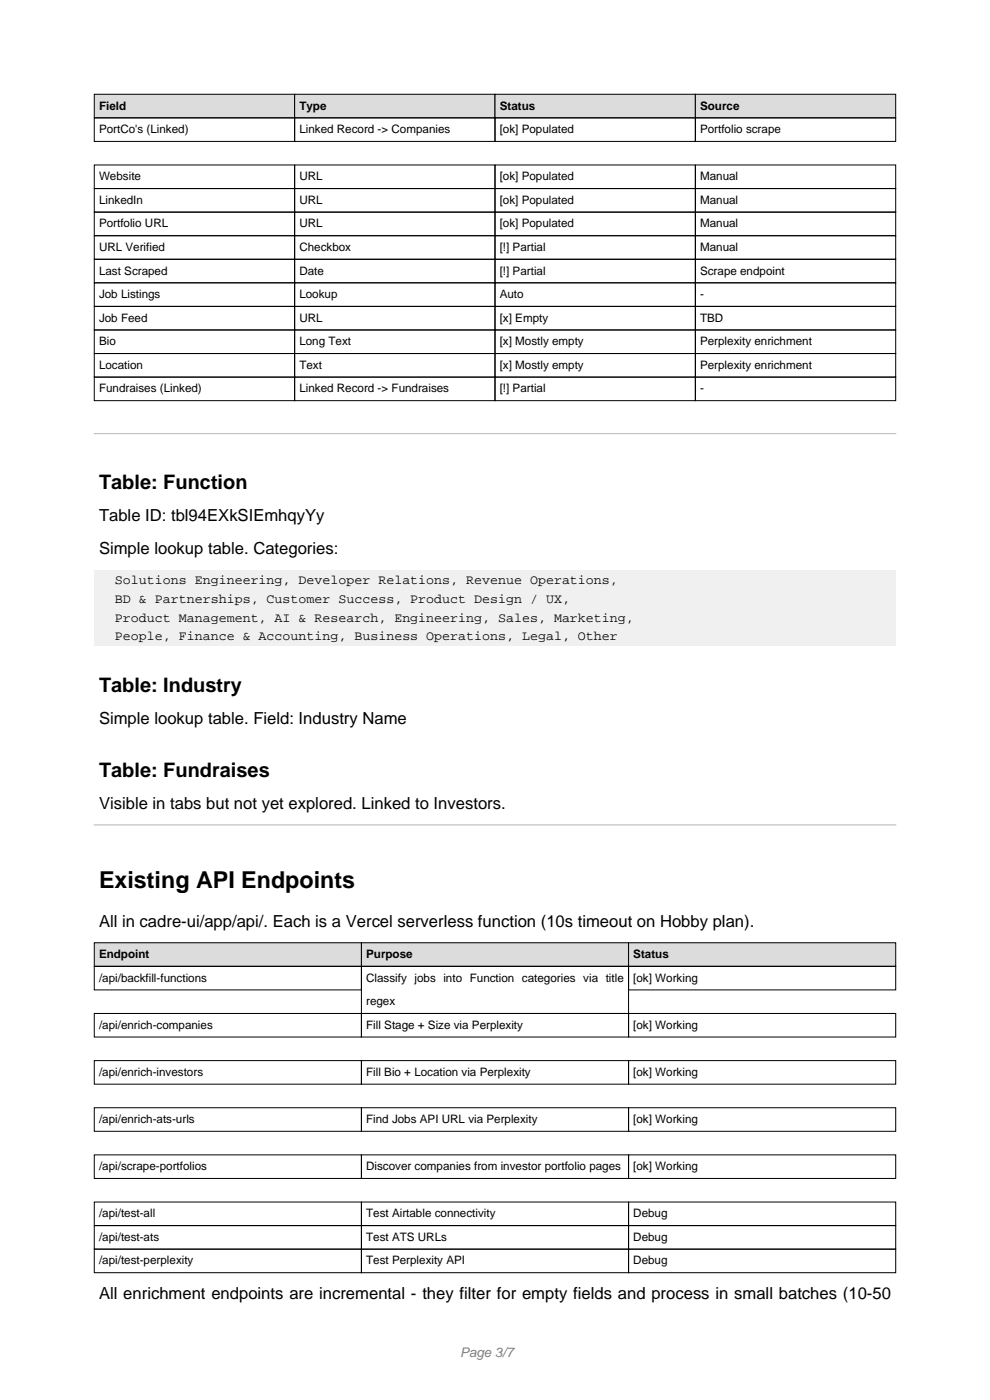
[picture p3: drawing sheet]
<svg xmlns="http://www.w3.org/2000/svg" width="210mm" height="297mm" viewBox="0 0 210 297" stroke-linecap="round" stroke-linejoin="round" font-family="sans-serif">
<defs><g id="words">
<text font-size="4.9" x="21" y="188.5">Existing API Endpoints</text>
<g font-size="4.2">
<text x="21" y="103.8">Table: Function</text>
<text x="21" y="146.8">Table: Industry</text>
<text x="21" y="164.8">Table: Fundraises</text>
</g>
<g font-size="3.5">
<text x="21" y="110.6">Table ID: tbl94EXkSIEmhqyYy</text>
<text x="21" y="117.6">Simple lookup table. Categories:</text>
<text x="21" y="153.6">Simple lookup table. Field: Industry Name</text>
<text x="21" y="171.6">Visible in tabs but not yet explored. Linked to Investors.</text>
<text x="21" y="196.6">All in cadre-ui/app/api/. Each is a Vercel serverless function (10s timeout on Hobby plan).</text>
<text x="21" y="275.6">All enrichment endpoints are incremental - they filter for empty fields and process in small batches (10-50</text>
</g>
<g font-size="2.8">
<text x="24.4" y="123.8">Solutions Engineering, Developer Relations, Revenue Operations,</text>
<text x="24.4" y="127.8">BD &amp; Partnerships, Customer Success, Product Design / UX,</text>
<text x="24.4" y="131.8">Product Management, AI &amp; Research, Engineering, Sales, Marketing,</text>
<text x="24.4" y="135.8">People, Finance &amp; Accounting, Business Operations, Legal, Other</text>
</g>
<text font-size="2.8" fill="#808080" x="97.6" y="287.8">Page 3/7</text>
<g font-size="2.5">
<text x="21" y="23.2">Field</text>
<text x="63.5" y="23.2">Type</text>
<text x="106" y="23.2">Status</text>
<text x="148.5" y="23.2">Source</text>
<text x="21" y="28.2">PortCo's (Linked)</text>
<text x="63.5" y="28.2">Linked Record -&gt; Companies</text>
<text x="106" y="28.2">[ok] Populated</text>
<text x="148.5" y="28.2">Portfolio scrape</text>
<text x="21" y="38.2">Website</text>
<text x="63.5" y="38.2">URL</text>
<text x="106" y="38.2">[ok] Populated</text>
<text x="148.5" y="38.2">Manual</text>
<text x="21" y="43.2">LinkedIn</text>
<text x="63.5" y="43.2">URL</text>
<text x="106" y="43.2">[ok] Populated</text>
<text x="148.5" y="43.2">Manual</text>
<text x="21" y="48.2">Portfolio URL</text>
<text x="21" y="53.2">URL Verified</text>
<text x="63.5" y="48.2">URL</text>
<text x="63.5" y="53.2">Checkbox</text>
<text x="106" y="48.2">[ok] Populated</text>
<text x="106" y="53.2">[!] Partial</text>
<text x="148.5" y="48.2">Manual</text>
<text x="148.5" y="53.2">Manual</text>
<text x="21" y="58.2">Last Scraped</text>
<text x="63.5" y="58.2">Date</text>
<text x="106" y="58.2">[!] Partial</text>
<text x="148.5" y="58.2">Scrape endpoint</text>
<text x="21" y="63.2">Job Listings</text>
<text x="63.5" y="63.2">Lookup</text>
<text x="106" y="63.2">Auto</text>
<text x="148.5" y="63.2">-</text>
<text x="21" y="68.2">Job Feed</text>
<text x="63.5" y="68.2">URL</text>
<text x="106" y="68.2">[x] Empty</text>
<text x="148.5" y="68.2">TBD</text>
<text x="21" y="73.2">Bio</text>
<text x="63.5" y="73.2">Long Text</text>
<text x="106" y="73.2">[x] Mostly empty</text>
<text x="148.5" y="73.2">Perplexity enrichment</text>
<text x="21" y="78.2">Location</text>
<text x="21" y="83.2">Fundraises (Linked)</text>
<text x="63.5" y="78.2">Text</text>
<text x="63.5" y="83.2">Linked Record -&gt; Fundraises</text>
<text x="106" y="78.2">[x] Mostly empty</text>
<text x="106" y="83.2">[!] Partial</text>
<text x="148.5" y="78.2">Perplexity enrichment</text>
<text x="148.5" y="83.2">-</text>
<text x="21" y="203.2">Endpoint</text>
<text x="77.7" y="203.2">Purpose</text>
<text x="134.3" y="203.2">Status</text>
<text x="21" y="208.2">/api/backfill-functions</text>
<text x="77.7" y="208.2">Classify jobs into Function categories via title</text>
<text x="134.3" y="208.2">[ok] Working</text>
<text x="77.7" y="213.2">regex</text>
<text x="21" y="218.2">/api/enrich-companies</text>
<text x="77.7" y="218.2">Fill Stage + Size via Perplexity</text>
<text x="134.3" y="218.2">[ok] Working</text>
<text x="21" y="228.2">/api/enrich-investors</text>
<text x="77.7" y="228.2">Fill Bio + Location via Perplexity</text>
<text x="134.3" y="228.2">[ok] Working</text>
<text x="21" y="238.2">/api/enrich-ats-urls</text>
<text x="77.7" y="238.2">Find Jobs API URL via Perplexity</text>
<text x="134.3" y="238.2">[ok] Working</text>
<text x="21" y="248.2">/api/scrape-portfolios</text>
<text x="77.7" y="248.2">Discover companies from investor portfolio pages</text>
<text x="134.3" y="248.2">[ok] Working</text>
<text x="21" y="258.2">/api/test-all</text>
<text x="21" y="263.2">/api/test-ats</text>
<text x="77.7" y="258.2">Test Airtable connectivity</text>
<text x="77.7" y="263.2">Test ATS URLs</text>
<text x="134.3" y="258.2">Debug</text>
<text x="134.3" y="263.2">Debug</text>
<text x="21" y="268.2">/api/test-perplexity</text>
<text x="77.7" y="268.2">Test Perplexity API</text>
<text x="134.3" y="268.2">Debug</text>
</g>
</g></defs>
<g fill="#dcdcdc" stroke="#000" stroke-width=".21">
<path d="M20 20h42.5v5h-42.5z"/>
<path d="M62.5 20h42.5v5h-42.5z"/>
<path d="M105 20h42.5v5h-42.5z"/>
<path d="M147.5 20h42.5v5h-42.5z"/>
</g>
<g fill="none" stroke="#000" stroke-width=".21">
<path d="M20 25h42.5v5h-42.5zM20 35h42.5v5h-42.5zM62.5 25h42.5v5h-42.5zM62.5 35h42.5v5h-42.5zM105 25h42.5v5h-42.5zM105 35h42.5v5h-42.5zM147.5 25h42.5v5h-42.5zM147.5 35h42.5v5h-42.5zM20 40h42.5v5h-42.5zM20 45h42.5v5h-42.5zM20 50h42.5v5h-42.5zM20 55h42.5v5h-42.5z"/>
<path d="M62.5 40h42.5v5h-42.5zM62.5 45h42.5v5h-42.5zM62.5 50h42.5v5h-42.5zM62.5 55h42.5v5h-42.5zM105 40h42.5v5h-42.5zM105 45h42.5v5h-42.5zM105 50h42.5v5h-42.5zM105 55h42.5v5h-42.5zM147.5 40h42.5v5h-42.5zM147.5 45h42.5v5h-42.5zM147.5 50h42.5v5h-42.5zM147.5 55h42.5v5h-42.5z"/>
<path d="M20 60h42.5v5h-42.5zM20 65h42.5v5h-42.5zM20 70h42.5v5h-42.5zM20 75h42.5v5h-42.5zM20 80h42.5v5h-42.5zM62.5 60h42.5v5h-42.5zM62.5 65h42.5v5h-42.5zM62.5 70h42.5v5h-42.5zM62.5 75h42.5v5h-42.5zM62.5 80h42.5v5h-42.5zM105 60h42.5v5h-42.5zM105 65h42.5v5h-42.5z"/>
<path d="M105 70h42.5v5h-42.5zM105 75h42.5v5h-42.5zM105 80h42.5v5h-42.5zM147.5 60h42.5v5h-42.5zM147.5 65h42.5v5h-42.5zM147.5 70h42.5v5h-42.5zM147.5 75h42.5v5h-42.5zM147.5 80h42.5v5h-42.5z"/>
</g>
<path d="M20 92h170" fill="none" stroke="#b4b4b4" stroke-width=".21"/>
<g fill="#f0f0f0">
<path d="M20 121h170v4h-170z"/>
<path d="M20 125h170v4h-170z"/>
<path d="M20 129h170v4h-170z"/>
<path d="M20 133h170v4h-170z"/>
</g>
<path d="M20 175h170" fill="none" stroke="#b4b4b4" stroke-width=".21"/>
<g fill="#dcdcdc" stroke="#000" stroke-width=".21">
<path d="M20 200h56.7v5h-56.7z"/>
<path d="M76.7 200h56.6v5h-56.6z"/>
<path d="M133.3 200h56.7v5h-56.7z"/>
</g>
<g fill="none" stroke="#000" stroke-width=".21">
<path d="M20 205h56.7v5h-56.7zM20 215h56.7v5h-56.7zM76.7 205h56.6v10h-56.6zM76.7 215h56.6v5h-56.6zM133.3 205h56.7v5h-56.7zM133.3 215h56.7v5h-56.7zM20 225h56.7v5h-56.7zM20 235h56.7v5h-56.7zM76.7 225h56.6v5h-56.6zM76.7 235h56.6v5h-56.6zM133.3 225h56.7v5h-56.7zM133.3 235h56.7v5h-56.7z"/>
<path d="M20 245h56.7v5h-56.7zM20 255h56.7v5h-56.7zM76.7 245h56.6v5h-56.6zM76.7 255h56.6v5h-56.6zM133.3 245h56.7v5h-56.7zM133.3 255h56.7v5h-56.7zM20 260h56.7v5h-56.7zM20 265h56.7v5h-56.7zM76.7 260h56.6v5h-56.6zM76.7 265h56.6v5h-56.6zM133.3 260h56.7v5h-56.7zM133.3 265h56.7v5h-56.7z"/>
</g>
<use href="#words"/>
</svg>
